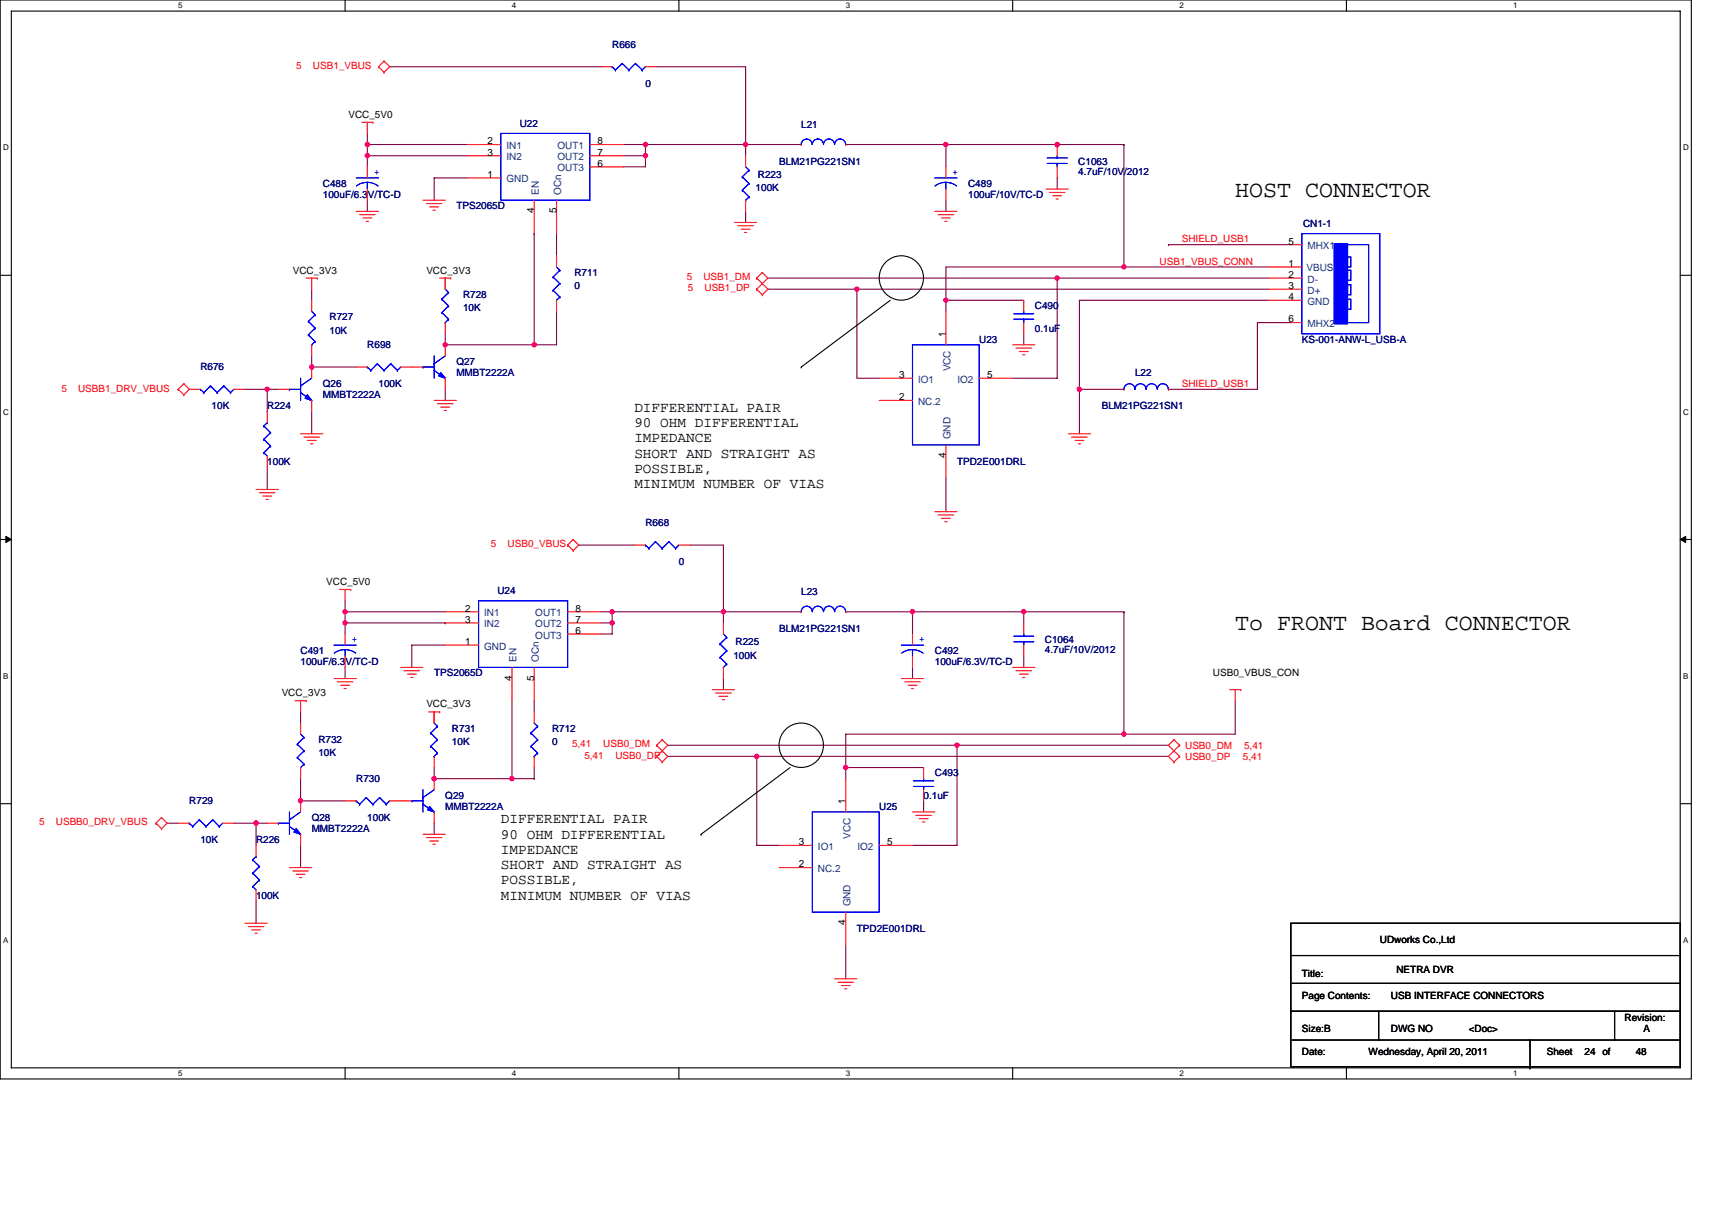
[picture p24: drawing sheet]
<svg xmlns="http://www.w3.org/2000/svg" width="297mm" height="210mm" viewBox="0 0 297 210" stroke-linecap="round" stroke-linejoin="round" font-family="sans-serif">
<defs><g id="words">
<g font-size="4">
<text x="214.3" y="34.1">HOST CONNECTOR</text>
<text x="214.3" y="109.4">To FRONT Board CONNECTOR</text>
</g>
<g font-size="2.5">
<text x="110.1" y="71.5">DIFFERENTIAL PAIR</text>
<text x="110.1" y="74.1">90 OHM DIFFERENTIAL</text>
<text x="110.1" y="76.8">IMPEDANCE</text>
<text x="110.1" y="79.4">SHORT AND STRAIGHT AS</text>
<text x="110.1" y="82">POSSIBLE,</text>
<text x="110.1" y="84.7">MINIMUM NUMBER OF VIAS</text>
<text x="86.9" y="142.9">DIFFERENTIAL PAIR</text>
<text x="86.9" y="145.5">90 OHM DIFFERENTIAL</text>
<text x="86.9" y="148.2">IMPEDANCE</text>
<text x="86.9" y="150.8">SHORT AND STRAIGHT AS</text>
<text x="86.9" y="153.5">POSSIBLE,</text>
<text x="86.9" y="156.1">MINIMUM NUMBER OF VIAS</text>
</g>
<g font-size="1.7" fill="#f00">
<text x="51.4" y="12">5</text>
<text x="54.3" y="12">USB1_VBUS</text>
<text x="201.2" y="46">USB1_VBUS_CONN</text>
<text x="205" y="42.1">SHIELD_USB1</text>
<text x="119.1" y="48.6">5</text>
<text x="119.3" y="50.6">5</text>
<text x="122" y="48.6">USB1_DM</text>
<text x="122.2" y="50.6">USB1_DP</text>
<text x="10.6" y="67.9">5</text>
<text x="13.5" y="67.9">USBB1_DRV_VBUS</text>
<text x="205" y="67.2">SHIELD_USB1</text>
<text x="85.2" y="95">5</text>
<text x="88.1" y="95">USB0_VBUS</text>
<text x="99.2" y="129.7">5,41</text>
<text x="101.4" y="131.7">5,41</text>
<text x="104.7" y="129.7">USB0_DM</text>
<text x="106.8" y="131.7">USB0_DP</text>
<text x="205.6" y="129.9">USB0_DM</text>
<text x="205.6" y="131.8">USB0_DP</text>
<text x="215.7" y="131.8">5,41</text>
<text x="215.9" y="129.9">5,41</text>
<text x="6.8" y="143.2">5</text>
<text x="9.7" y="143.2">USBB0_DRV_VBUS</text>
</g>
<g font-size="1.7" fill="#000080">
<text x="106.2" y="8.3">R666</text>
<text x="112" y="15">0</text>
<text x="90.2" y="22">U22</text>
<text x="139" y="22.2">L21</text>
<text x="135.2" y="28.6">BLM21PG221SN1</text>
<text x="187.1" y="28.6">C1063</text>
<text x="56" y="32.4">C488</text>
<text x="56" y="34.4">100uF/6.3V/TC-D</text>
<text x="131.1" y="33.2">100K</text>
<text x="131.5" y="30.9">R223</text>
<text x="168" y="32.4">C489</text>
<text x="168" y="34.4">100uF/10V/TC-D</text>
<text x="187.1" y="30.3">4.7uF/10V/2012</text>
<text x="79.2" y="36.3">TPS2065D</text>
<text x="226.1" y="39.4">CN1-1</text>
<text x="99.6" y="47.9">R711</text>
<text x="80.3" y="51.7">R728</text>
<text x="99.6" y="50.2">0</text>
<text x="179.6" y="53.7">C490</text>
<text x="57.2" y="55.6">R727</text>
<text x="57.2" y="57.9">10K</text>
<text x="80.3" y="54">10K</text>
<text x="169.9" y="59.5">U23</text>
<text x="179.6" y="57.5">0.1uF</text>
<text x="225.9" y="59.5">KS-001-ANW-L_USB-A</text>
<text x="34.8" y="64.3">R676</text>
<text x="63.7" y="60.4">R698</text>
<text x="79.2" y="63.3">Q27</text>
<text x="79.2" y="65.2">MMBT2222A</text>
<text x="196.9" y="65.2">L22</text>
<text x="36.7" y="71">10K</text>
<text x="46.4" y="71">R224</text>
<text x="56" y="67.2">Q26</text>
<text x="56" y="69.1">MMBT2222A</text>
<text x="65.7" y="67.2">100K</text>
<text x="191.2" y="71">BLM21PG221SN1</text>
<text x="46.4" y="80.7">100K</text>
<text x="166" y="80.7">TPD2E001DRL</text>
<text x="112" y="91.3">R668</text>
<text x="117.8" y="98.1">0</text>
<text x="86.3" y="103.1">U24</text>
<text x="139" y="103.3">L23</text>
<text x="52.2" y="113.5">C491</text>
<text x="127.6" y="112">R225</text>
<text x="135.2" y="109.6">BLM21PG221SN1</text>
<text x="162.2" y="113.5">C492</text>
<text x="181.3" y="111.6">C1064</text>
<text x="181.3" y="113.3">4.7uF/10V/2012</text>
<text x="52.2" y="115.4">100uF/6.3V/TC-D</text>
<text x="75.3" y="117.4">TPS2065D</text>
<text x="127.3" y="114.3">100K</text>
<text x="162.2" y="115.4">100uF/6.3V/TC-D</text>
<text x="55.2" y="128.9">R732</text>
<text x="55.2" y="131.3">10K</text>
<text x="78.4" y="127">R731</text>
<text x="78.4" y="129.3">10K</text>
<text x="95.8" y="127">R712</text>
<text x="95.8" y="129.3">0</text>
<text x="61.8" y="135.7">R730</text>
<text x="162.2" y="134.7">C493</text>
<text x="32.8" y="139.6">R729</text>
<text x="54.1" y="142.5">Q28</text>
<text x="63.7" y="142.5">100K</text>
<text x="77.3" y="138.6">Q29</text>
<text x="77.3" y="140.5">MMBT2222A</text>
<text x="152.5" y="140.5">U25</text>
<text x="160.2" y="138.6">0.1uF</text>
<text x="34.8" y="146.3">10K</text>
<text x="44.4" y="146.3">R226</text>
<text x="54.1" y="144.4">MMBT2222A</text>
<text x="44.4" y="156">100K</text>
<text x="148.7" y="161.8">TPD2E001DRL</text>
</g>
<g font-size="1.7">
<text x="60.4" y="20.5">VCC_5V0</text>
<text x="84.6" y="25.1">2</text>
<text x="84.6" y="27">3</text>
<text x="103.7" y="25.1">8</text>
<text x="103.7" y="27">7</text>
<text x="103.7" y="28.9">6</text>
<text x="84.6" y="30.9">1</text>
<text x="92.7" y="37" transform="rotate(-90 92.7 37)">4</text>
<text x="96.5" y="37" transform="rotate(-90 96.5 37)">5</text>
<text x="50.8" y="47.5">VCC_3V3</text>
<text x="74" y="47.5">VCC_3V3</text>
<text x="223.6" y="46.3">1</text>
<text x="223.6" y="42.4">5</text>
<text x="223.6" y="48.2">2</text>
<text x="223.6" y="50.2">3</text>
<text x="223.6" y="52.1">4</text>
<text x="164.1" y="58.5" transform="rotate(-90 164.1 58.5)">1</text>
<text x="223.6" y="56">6</text>
<text x="156" y="65.6">3</text>
<text x="171.3" y="65.6">5</text>
<text x="156" y="69.5">2</text>
<text x="164.1" y="79.5" transform="rotate(-90 164.1 79.5)">4</text>
<text x="56.6" y="101.5">VCC_5V0</text>
<text x="80.7" y="106.2">2</text>
<text x="99.8" y="106.2">8</text>
<text x="80.7" y="111.9">1</text>
<text x="80.7" y="108.1">3</text>
<text x="99.8" y="108.1">7</text>
<text x="99.8" y="110">6</text>
<text x="88.8" y="118.1" transform="rotate(-90 88.8 118.1)">4</text>
<text x="92.7" y="118.1" transform="rotate(-90 92.7 118.1)">5</text>
<text x="210.5" y="117.4">USB0_VBUS_CON</text>
<text x="48.9" y="120.8">VCC_3V3</text>
<text x="74" y="122.8">VCC_3V3</text>
<text x="146.7" y="139.6" transform="rotate(-90 146.7 139.6)">1</text>
<text x="138.6" y="146.7">3</text>
<text x="153.9" y="146.7">5</text>
<text x="138.6" y="150.5">2</text>
<text x="146.7" y="160.6" transform="rotate(-90 146.7 160.6)">4</text>
<text x="239.4" y="163.7">UDworks Co.,Ltd</text>
<text x="225.9" y="169.5">Title:</text>
<text x="225.9" y="173.4">Page Contents:</text>
<text x="241.3" y="173.4">USB INTERFACE CONNECTORS</text>
<text x="242.3" y="168.9">NETRA DVR</text>
<text x="225.9" y="179.1">Size:B</text>
<text x="241.3" y="179.1">DWG NO</text>
<text x="254.8" y="179.1">&lt;Doc&gt;</text>
<text x="281.9" y="177.2">Revision:</text>
<text x="285.2" y="179.1">A</text>
<text x="225.9" y="183">Date:</text>
<text x="237.5" y="183">Wednesday, April 20, 2011</text>
<text x="268.4" y="183">Sheet</text>
<text x="274.9" y="183">24 of</text>
<text x="283.8" y="183">48</text>
</g>
<g font-size="1.7" fill="#004080">
<text x="87.9" y="25.9">IN1</text>
<text x="87.9" y="27.8">IN2</text>
<text x="96.7" y="25.9">OUT1</text>
<text x="96.7" y="27.8">OUT2</text>
<text x="96.7" y="29.7">OUT3</text>
<text x="87.9" y="31.7">GND</text>
<text x="93.5" y="33.8" transform="rotate(-90 93.5 33.8)">EN</text>
<text x="97.4" y="33.8" transform="rotate(-90 97.4 33.8)">OCn</text>
<text x="226.7" y="47.1">VBUS</text>
<text x="226.9" y="43.2">MHX1</text>
<text x="226.9" y="49">D-</text>
<text x="226.9" y="51">D+</text>
<text x="226.9" y="52.9">GND</text>
<text x="226.9" y="56.8">MHX2</text>
<text x="164.9" y="64.5" transform="rotate(-90 164.9 64.5)">VCC</text>
<text x="159.3" y="66.4">IO1</text>
<text x="159.3" y="70.3">NC.2</text>
<text x="166.1" y="66.4">IO2</text>
<text x="164.9" y="76.2" transform="rotate(-90 164.9 76.2)">GND</text>
<text x="84" y="107">IN1</text>
<text x="92.9" y="107">OUT1</text>
<text x="84" y="112.7">GND</text>
<text x="84" y="108.9">IN2</text>
<text x="92.9" y="108.9">OUT2</text>
<text x="92.9" y="110.8">OUT3</text>
<text x="89.6" y="114.9" transform="rotate(-90 89.6 114.9)">EN</text>
<text x="93.5" y="114.9" transform="rotate(-90 93.5 114.9)">OCn</text>
<text x="141.9" y="147.5">IO1</text>
<text x="147.5" y="145.5" transform="rotate(-90 147.5 145.5)">VCC</text>
<text x="148.8" y="147.5">IO2</text>
<text x="141.9" y="151.3">NC.2</text>
<text x="147.5" y="157.3" transform="rotate(-90 147.5 157.3)">GND</text>
</g>
<g font-size="1.7" fill="#00f">
<text x="64.9" y="30.3">+</text>
<text x="165.3" y="30.3">+</text>
<text x="61" y="111.4">+</text>
<text x="159.5" y="111.4">+</text>
</g>
<g font-size="1.4">
<text x="30.9" y="1.5">5</text>
<text x="88.8" y="1.5">4</text>
<text x="146.7" y="1.5">3</text>
<text x="204.7" y="1.5">2</text>
<text x="262.6" y="1.5">1</text>
<text x=".5" y="26.1">D</text>
<text x="292" y="26.1">D</text>
<text x=".5" y="71.9">C</text>
<text x="292" y="71.9">C</text>
<text x=".5" y="117.8">B</text>
<text x="292" y="117.8">B</text>
<text x=".5" y="163.6">A</text>
<text x="292" y="163.6">A</text>
<text x="30.9" y="186.8">5</text>
<text x="88.8" y="186.8">4</text>
<text x="146.7" y="186.8">3</text>
<text x="204.7" y="186.8">2</text>
<text x="262.6" y="186.8">1</text>
</g>
</g></defs>
<path d="M0 0h293.5v187.2h-293.5zM2 1.9h289.5v183.4h-289.5z" fill="none" stroke="#000" stroke-width=".19"/>
<g fill="#fff">
<path d="M30.9 .2h.8v1.6h-.8z"/>
<path d="M30.9 185.5h.8v1.6h-.8z"/>
</g>
<path d="M59.9 0v1.9M59.9 185.3v1.9" fill="none" stroke="#000" stroke-width=".19"/>
<g fill="#fff">
<path d="M88.8 .2h.8v1.6h-.8z"/>
<path d="M88.8 185.5h.8v1.6h-.8z"/>
</g>
<path d="M117.8 0v1.9M117.8 185.3v1.9" fill="none" stroke="#000" stroke-width=".19"/>
<g fill="#fff">
<path d="M146.7 .2h.8v1.6h-.8z"/>
<path d="M146.7 185.5h.8v1.6h-.8z"/>
</g>
<path d="M175.7 0v1.9M175.7 185.3v1.9" fill="none" stroke="#000" stroke-width=".19"/>
<g fill="#fff">
<path d="M204.7 .2h.7v1.6h-.7z"/>
<path d="M204.7 185.5h.7v1.6h-.7z"/>
</g>
<path d="M233.6 0v1.9M233.6 185.3v1.9" fill="none" stroke="#000" stroke-width=".19"/>
<g fill="#fff">
<path d="M262.6 .2h.7v1.6h-.7z"/>
<path d="M262.6 185.5h.7v1.6h-.7z"/>
<path d="M.5 24.8h1v1.6h-1z"/>
<path d="M292 24.8h1v1.6h-1z"/>
<path d="M.5 70.7h1v1.5h-1z"/>
<path d="M292 70.7h1v1.5h-1z"/>
</g>
<path d="M0 47.8h2M291.5 47.8h2" fill="none" stroke="#000" stroke-width=".19"/>
<g fill="#fff">
<path d="M.5 116.5h.9v1.6h-.9z"/>
<path d="M292 116.5h.9v1.6h-.9z"/>
</g>
<path d="M0 93.6h2M291.5 93.6h2" fill="none" stroke="#000" stroke-width=".19"/>
<path d="M1 93.1l1 .5-1 .5zM291.5 93.6l1-.5v1z" fill="#000" stroke="#000" stroke-width=".17"/>
<g fill="#fff">
<path d="M.5 162.4h.9v1.5h-.9z"/>
<path d="M292 162.4h.9v1.5h-.9z"/>
</g>
<g fill="none" stroke="#000" stroke-width=".19">
<path d="M154.5 52.1l-15.5 11.6M139 63.7h.1M0 139.5h2M137.1 133.2l-15.5 11.6M291.5 139.5h2M121.6 144.8h.1M224 160.2h67.5v24.9h-67.5zM224 165.8h67.5M224 175.5h.1M224 175.5h67.5M224.2 170.6h67.3M239.2 175.5v5"/>
<path d="M280.1 175.5v5M224.2 180.5h67.3M265.5 185.3h.1M265.5 180.5v4.8"/>
<circle cx="156.4" cy="48.2" r="3.8"/>
<circle cx="139" cy="129.3" r="3.9"/>
</g>
<g fill="none" stroke="#800040" stroke-width=".19">
<path d="M67.6 11.6h36.7M113.9 11.6h15.5v13.5M63.7 23.2v1.9M63.7 34.7v2M63.7 25.1v3.9M63.7 25.1h.1M63.7 25.1h17.4M63.7 27h.1M63.7 27h17.4M81.1 30.9h-5.8v3.8M108.1 27h3.9M108.1 25.1h3.9"/>
<path d="M112 25.1h.1M112 27v2h-3.9M112 27h.1M112 25.1v1.9M112 25.1h17.4M129.4 36.7v1.9M129.4 25.1h9.6M129.4 25.1v1.9M146.7 25.1h17.4M164.1 25.1v3.9M164.1 34.7v2M164.1 25.1h.1"/>
<path d="M164.1 25.1h30.9M183.4 25.1h.1M183.4 30.9v1.9M195 25.1h.1M195 25.1v21.2M54.1 50.2v1.9M77.3 57.9v1.9M77.3 48.3v1.9M77.3 59.8h.1M77.3 59.8h15.4M92.7 40.5h.1M92.7 40.5v19.3"/>
<path d="M96.6 54v5.8h-3.9M96.6 40.5v3.9M133.2 48.3h50.2v17.3h-7.7M133.2 50.2h15.5M148.7 50.2h.1M148.7 50.2v15.4h3.8M148.7 50.2h71.4M164.1 52.1v1.9M164.1 52.1h.1M164.1 52.1h13.5M177.6 57.9v1.9M183.4 48.3h.1"/>
<path d="M183.4 48.3h36.7M195 46.3h.1M195 46.3h-30.9v5.8M195 46.3h25.1M202.7 42.5h.1M202.7 42.5h21.3M220.1 52.1h-32.8v15.5M224 56h-5.8v11.6h-15.5M42.5 67.6h3.9M46.4 71.4h.1M46.4 67.6h1.9M46.4 67.6v3.8"/>
<path d="M54.1 71.4v3.9M54.1 61.8v1.9M54.1 63.7h.1M54.1 63.7h7.7M77.3 67.6v1.9M187.3 67.6h7.7M187.3 67.6h.1M187.3 67.6v7.7M202.7 67.6h.1M46.4 81.1v3.8M100.4 94.6h9.7M119.7 94.6h5.8v11.6"/>
<path d="M164.1 83v5.8M59.9 108.1v1.9M59.9 115.8v2M59.9 104.2v2M59.9 106.2h17.4M59.9 106.2h.1M59.9 108.1h17.4M59.9 106.2v1.9M77.3 112h-5.8v3.8M77.3 108.1h.1M104.3 106.2h1.9M104.3 108.1h1.9"/>
<path d="M106.2 108.1v1.9h-1.9M106.2 108.1h.1M106.2 106.2h.1M106.2 106.2v1.9M106.2 106.2h19.3M125.5 117.8v1.9M125.5 106.2h.1M125.5 106.2h13.5M125.5 106.2v1.9M146.7 106.2h11.6M158.3 106.2h.1M158.3 115.8v2"/>
<path d="M158.3 106.2h19.3v1.9M158.3 106.2v3.8M177.6 106.2h.1M177.6 113.9v1.9M177.6 106.2h17.4M195 106.2v21.2h19.3v-5.8M195 106.2h.1M52.2 123.5v2M52.2 135.1v3.9M52.2 139h.1M52.2 139h7.7M75.3 133.2v1.9"/>
<path d="M75.3 123.5v2M75.3 135.1h.1M75.3 135.1h17.4M88.8 135.1h.1M88.8 121.6v13.5M92.7 121.6v1.9M92.7 135.1h.1M92.7 133.2v1.9M115.9 131.3h15.4M115.9 129.3h50.1M131.3 131.3h.1M131.3 131.3v15.4h3.9"/>
<path d="M131.3 131.3h71.4M146.7 133.2h.1M146.7 133.2h13.5M160.2 139v1.9M166 129.3h.1M166 129.3v17.4h-7.7M166 129.3h36.7M195 127.4h-48.3v7.7M29 142.9h1.9M40.6 142.9h3.8M44.4 142.9h.1M44.4 142.9v3.8"/>
<path d="M44.4 156.4v3.8M44.4 142.9h2M52.2 146.7v3.9M75.3 142.9v1.9M146.7 164.1v5.8"/>
</g>
<g fill="#f0f" stroke="#f0f" stroke-width=".19">
<circle cx="195" cy="46.3" r=".38"/>
<circle cx="129.3" cy="25.1" r=".38"/>
<circle cx="112" cy="25.1" r=".38"/>
<circle cx="183.4" cy="25.1" r=".38"/>
<circle cx="183.4" cy="48.2" r=".38"/>
<circle cx="112" cy="27" r=".38"/>
<circle cx="63.7" cy="25.1" r=".38"/>
<circle cx="63.7" cy="27" r=".38"/>
<circle cx="148.7" cy="50.2" r=".38"/>
<circle cx="187.3" cy="67.6" r=".38"/>
<circle cx="164.1" cy="52.1" r=".38"/>
<circle cx="195" cy="127.4" r=".38"/>
<circle cx="177.6" cy="106.2" r=".38"/>
<circle cx="166" cy="129.3" r=".38"/>
<circle cx="59.9" cy="108.1" r=".38"/>
<circle cx="131.3" cy="131.3" r=".38"/>
<circle cx="146.7" cy="133.2" r=".38"/>
<circle cx="125.5" cy="106.2" r=".38"/>
<circle cx="106.2" cy="108.1" r=".38"/>
<circle cx="106.2" cy="106.2" r=".38"/>
<circle cx="92.7" cy="59.8" r=".38"/>
<circle cx="46.4" cy="67.6" r=".38"/>
<circle cx="54.1" cy="63.7" r=".38"/>
<circle cx="77.2" cy="59.8" r=".38"/>
<circle cx="59.9" cy="106.2" r=".38"/>
<circle cx="44.4" cy="142.8" r=".38"/>
<circle cx="52.1" cy="139" r=".38"/>
<circle cx="75.3" cy="135.1" r=".38"/>
<circle cx="88.8" cy="135.1" r=".38"/>
<circle cx="164.1" cy="25.1" r=".38"/>
<circle cx="158.3" cy="106.2" r=".38"/>
</g>
<g fill="none" stroke="#f00" stroke-width=".19">
<path d="M65.7 11.6h.1M65.7 11.6l.9 1M66.6 12.6h.1M66.6 10.6h.1M66.6 10.6l1 1-1 1M66.6 10.6l-.9 1M104.3 11.6h1.9M112 11.6h1.9M61.8 36.7h3.9M62.4 37.3h2.7M62.8 21.2h1.9M63 37.8h1.5"/>
<path d="M63.5 38.4h.4M63.7 21.2v2M63.7 29v1.9M63.7 32.8v1.9M64.7 21.2h.1M73.4 34.7h3.9M74 35.3h2.7M74.5 35.9h1.6M75.1 36.5h.4M81.1 25.1h5.8M81.1 30.9h5.8M81.1 27h5.8"/>
<path d="M92.7 34.7v5.8M96.6 34.7v5.8M102.3 25.1h5.8M102.3 27h5.8M102.3 29h5.8M127.4 38.6h3.9M128 39.2h2.7M128.6 39.8h1.6M129.4 27v2M129.4 34.7v2M139 25.1h.1M146.7 25.1h.1"/>
<path d="M162.2 36.7h3.8M162.8 37.3h2.7M163.3 37.8h1.6M163.9 38.4h.4M164.1 29v1.9M164.1 32.8v1.9M181.5 32.8h3.9M182.1 33.4h2.7M182.6 34h1.6M183.2 34.5h.4M183.4 25.1v1.9M183.4 29v1.9"/>
<path d="M53.1 48.3h2M54.1 48.3v1.9M54.1 52.1v1.9M54.1 59.8v2M55.1 48.3h.1M76.3 48.3h1.9M77.3 48.3v1.9zM77.3 56v1.9M77.3 59.8v2M78.2 48.3h.1M96.6 44.4v1.9M96.6 52.1v1.9"/>
<path d="M129.2 40.3h.4M131.3 48.3h.1M131.3 50.2h.1M131.3 48.3l1 .9M131.3 50.2l1 1M132.3 49.2h.1M132.3 47.3h.1M132.3 51.2h.1M132.3 47.3l.9 1-.9 .9M132.3 47.3l-1 1M132.3 49.2l.9 1-.9 1M132.3 49.2l-1 1"/>
<path d="M164.1 54v5.8M175.7 59.8h3.9M177.6 52.1v1.9M177.6 56v1.9M220.1 48.3h5.8M220.1 46.3h5.8M220.1 50.2h5.8M220.1 52.1h5.8M224 42.5h1.9M224 56h1.9M30.9 67.6h.1M30.9 67.6l1 .9"/>
<path d="M31.9 68.5h.1M31.9 66.6h.1M31.9 66.6l.9 1M31.9 66.6l-1 1M32.8 67.6l-.9 .9M32.8 67.6h2M40.6 67.6h1.9M46.4 71.4v1.9M46.4 79.1v2M48.3 67.6h1.9M52.2 75.3h3.8M52.7 75.9h2.7"/>
<path d="M53.3 76.4h1.6M53.9 77h.4M54.1 63.7v1.9M54.1 69.5v1.9M61.8 63.7h1.9M69.5 63.7h3.9M75.3 69.5h3.9M75.9 70.1h2.7M76.5 70.7h1.5M77.1 71.2h.3M77.3 65.6v2M152.5 65.6h5.8"/>
<path d="M152.5 69.5h5.8M164.1 77.2v5.8M169.9 65.6h5.8M176.3 60.4h2.7M176.9 61h1.5M177.4 61.6h.4M185.4 75.3h3.8M185.9 75.9h2.7M186.5 76.4h1.6M187.1 77h.4M195 67.6h.1M202.7 67.6h.1"/>
<path d="M44.4 84.9h3.9M45 85.5h2.7M45.6 86.1h1.5M46.2 86.7h.4M98.5 94.6h.1M98.5 94.6l1 .9M99.5 95.5h.1M99.5 93.6h.1M99.5 93.6l.9 1-.9 .9M99.5 93.6l-1 1M110.1 94.6h1.9M117.8 94.6h1.9"/>
<path d="M162.2 88.8h3.8M162.8 89.4h2.7M163.3 90h1.6M163.9 90.5h.4M58 117.8h3.8M58.5 118.3h2.7M58.9 102.3h2M59.1 118.9h1.5M59.7 119.5h.4M59.9 102.3v1.9M59.9 110v2M59.9 113.9v1.9"/>
<path d="M60.9 102.3h.1M69.5 115.8h3.9M70.1 116.4h2.7M70.7 117h1.5M71.3 117.6h.3M77.3 106.2h5.7M77.3 112h5.7M77.3 108.1h5.7M88.8 115.8v5.8M92.7 115.8v5.8M98.5 106.2h5.8M98.5 108.1h5.8"/>
<path d="M98.5 110h5.8M123.6 119.7h3.8M125.5 108.1v1.9M125.5 115.8v2M139 106.2h.1M146.7 106.2h.1M156.4 117.8h3.8M157 118.3h2.7M157.6 118.9h1.5M158.1 119.5h.4M158.3 110v2M158.3 113.9v1.9"/>
<path d="M175.7 115.8h3.9M176.3 116.4h2.7M176.9 117h1.5M177.4 117.6h.4M177.6 108.1v1.9M177.6 112v1.9M213.3 119.7h2M214.3 119.7v1.9M215.3 119.7h.1M51.2 121.6h1.9M52.2 121.6v1.9M52.2 125.5v1.9"/>
<path d="M52.2 133.2v1.9M52.2 139v1.9M53.1 121.6h.1M59.9 139h1.9M67.6 139h3.9M74.4 123.5h1.9M75.3 123.5v2zM75.3 131.3v1.9M75.3 135.1v2M76.3 123.5h.1M92.7 123.5v2M92.7 131.3v1.9"/>
<path d="M113.9 131.3h.1M113.9 129.3h.1M113.9 131.3l1 .9M113.9 129.3l1 1M114.9 132.2h.1M114.9 130.3h.1M114.9 128.4h.1M114.9 130.3l1 1-1 .9M114.9 128.4l1 .9-2 2M114.9 128.4l-1 .9M124.2 120.3h2.7M124.7 120.8h1.6"/>
<path d="M125.3 121.4h.4M146.7 135.1v5.8M160.2 133.2v1.9M160.2 137.1v1.9M203.7 128.4h.1M203.7 130.3h.1M203.7 132.2h.1M203.7 128.4l-1 .9 1 1M203.7 128.4l1 .9M203.7 130.3l1 1M204.7 129.3h.1M204.7 131.3h.1"/>
<path d="M204.7 129.3l-2 2 1 .9M204.7 131.3l-1 .9M27.1 142.9h.1M27.1 142.9l.9 .9M28 143.8h.1M28 141.9h.1M28 141.9l1 1-1 .9M28 141.9l-.9 1M30.9 142.9h1.9M38.6 142.9h2M44.4 146.7v1.9M44.4 154.4v2"/>
<path d="M46.4 142.9h1.9M50.2 150.6h3.9M50.8 151.2h2.7M51.4 151.7h1.5M52 152.3h.3M52.2 144.8v1.9M73.4 144.8h3.9M74 145.4h2.7M74.5 145.9h1.6M75.1 146.5h.4M75.3 140.9v2M135.2 146.7h5.7"/>
<path d="M135.2 150.6h5.7M146.7 158.3v5.8M152.5 146.7h5.8M158.3 140.9h3.9M158.9 141.5h2.7M159.5 142.1h1.5M160.1 142.6h.4M42.5 160.2h3.9M43.1 160.8h2.7M43.7 161.4h1.5M44.2 161.9h.4M144.8 169.9h3.9"/>
<path d="M145.4 170.5h2.7M146 171h1.5M146.6 171.6h.3"/>
</g>
<g fill="none" stroke="#00f" stroke-width=".19">
<path d="M106.2 11.6h.1M106.2 11.6l.6 .5M106.8 12.1h.1M107.9 11h.1M107.9 11l1.2 1.1M107.9 11l-1.1 1.1M109.1 12.1h.1M110.3 11h.1M110.3 11l1.1 1.1M110.3 11l-1.2 1.1M111.4 12.1h.1M112 11.6l-.6 .5"/>
<path d="M61.8 30.9h3.9M63.7 31.6l1.2 .3 .7 .4M63.7 31.6l-1.2 .3-.7 .4M63.7 31.6v1.2M86.9 23.2h15.4v11.5h-15.4zM128.8 30.7h.1M128.8 33h.1M128.8 30.7l1.2 1.2M128.8 33l1.2 1.2M129.4 34.7h.1M129.4 29l.6 .5M130 29.5h.1"/>
<path d="M130 31.9h.1M130 34.2h.1M130 29.5l-1.2 1.2M130 31.9l-1.2 1.1M130 34.2l-.6 .5M139 25.1a.96 .96 0 0 1 1-1 .96 .96 0 0 1 .9 1 .97 .97 0 0 1 1-1 .97 .97 0 0 1 1 1 .95 .95 0 0 1 .9-1 .95 .95 0 0 1 1 1M144.8 25.1a.95 .95 0 0 1 1-1 .95 .95 0 0 1 .9 1M162.2 30.9h3.8M162.2 32.3a3.1 3.1 0 0 1 3.8 0M164.1 31.6v1.2M181.7 28.4h3.5M181.7 27.4h3.5"/>
<path d="M183.4 27v.4M183.4 28.4h.1M183.4 28.4v.6M53.5 55.8h.1M53.5 58.1h.1M53.5 55.8l1.2 1.1M53.5 58.1l1.2 1.2M54.1 59.8h.1M54.1 54l.6 .6M54.7 54.6h.1M54.7 56.9h.1M54.7 59.3h.1"/>
<path d="M54.7 54.6l-1.2 1.2M54.7 56.9l-1.2 1.2M54.7 59.3l-.6 .5M76.7 51.9h.1M76.7 54.3h.1M76.7 51.9l1.1 1.2M76.7 54.3l1.1 1.1M77.3 56h.1M77.3 50.2l.5 .6M77.8 50.8h.1M77.8 53.1h.1M77.8 55.4h.1"/>
<path d="M77.8 53.1l-1.1 1.2M77.8 50.8l-1.1 1.1M77.8 55.4l-.5 .6M96 48.1h.1M96 50.4h.1M96 48.1l1.1 1.1M96 50.4l1.1 1.1M96.6 52.1h.1M96.6 46.3l.5 .6M97.1 46.9h.1M97.1 49.2h.1M97.1 51.5h.1"/>
<path d="M97.1 46.9l-1.1 1.2M97.1 49.2l-1.1 1.2M97.1 51.5l-.5 .6M158.3 59.8h11.6v17.4h-11.6zM175.9 55.4h3.5M175.9 54.4h3.5M177.6 54v.4M177.6 55.4h.1M177.6 55.4v.6M225.9 40.5h13.5v17.4h-13.5zM233.6 44.4v7.7M233.6 42.5h3.9v13.5h-3.9"/>
<path d="M233.6 42.5h.1M233.8 44.6h.6v1.7h-.6zM233.8 46.9h.6v1.7h-.6zM233.8 49.4h.6v1.8h-.6zM233.8 51.9h.6v1.8h-.6zM34.8 67.6h.1M34.8 67.6l.6 .5M35.4 68.1h.1M36.5 67h.1M36.5 67l1.2 1.1M36.5 67l-1.1 1.1M37.7 68.1h.1"/>
<path d="M38.8 67h.1M38.8 67l1.2 1.1M38.8 67l-1.1 1.1M40 68.1h.1M40.6 67.6l-.6 .5M45.8 78.6h.1M45.8 76.2h.1M45.8 73.9h.1M45.8 76.2l1.1 1.2M45.8 78.6l.6 .5M45.8 73.9l1.1 1.2M46.4 73.3h.1"/>
<path d="M46.4 73.3l-.6 .6M46.9 77.4h.1M46.9 75.1h.1M46.9 77.4l-1.1 1.2M46.9 75.1l-1.1 1.1M50.2 67.6h.1M50.2 67.6h2M52.2 67h.1M52.2 65.6v3.9M52.2 68.1l1.9 1.4M54.1 69.5h.1M54.1 65.6l-1.9 1.4"/>
<path d="M63.7 63.7h.1M63.7 63.7l.6 .6M64.3 64.3h.1M65.5 63.1h.1M65.5 63.1l1.1 1.2M65.5 63.1l-1.2 1.2M66.6 64.3h.1M67.8 63.1h.1M67.8 63.1l1.2 1.2M67.8 63.1l-1.2 1.2M69 64.3h.1M69.5 63.7l-.5 .6"/>
<path d="M73.4 63.7h.1M73.4 63.7h1.9M75.3 63.1h.1M75.3 61.8v3.8M75.3 64.3l2 1.3M77.3 65.6h.1M77.3 61.8l-2 1.3M195 67.5a.96 .96 0 0 1 1-.9 .96 .96 0 0 1 .9 .9 .95 .95 0 0 1 1-.9 .95 .95 0 0 1 .9 .9M198.9 67.5a.97 .97 0 0 1 .9-.9 .97 .97 0 0 1 1 .9 .95 .95 0 0 1 1-.9 .95 .95 0 0 1 .9 .9M112 94.6h.1M112 94.6l.6 .6M112.6 95.2h.1"/>
<path d="M113.7 94h.1M113.7 94l1.2 1.2M113.7 94l-1.1 1.2M114.9 95.2h.1M116.1 94h.1M116.1 94l1.1 1.2M116.1 94l-1.2 1.2M117.2 95.2h.1M117.8 94.6l-.6 .6M58 112h3.8M59.9 112.7l1.1 .3 .7 .3M59.9 112.7l-1.2 .3-.7 .3"/>
<path d="M59.9 112.7v1.2M83 104.2h15.5v11.6h-15.5zM124.9 111.8h.1M124.9 114.1h.1M124.9 111.8l1.2 1.1M124.9 114.1l1.2 1.1M125.5 115.8h.1M125.5 110l.6 .6M126.1 110.6h.1M126.1 112.9h.1M126.1 115.2h.1M126.1 110.6l-1.2 1.2"/>
<path d="M126.1 112.9l-1.2 1.2M126.1 115.2l-.6 .6M139 106.2a.96 .96 0 0 1 1-1 .96 .96 0 0 1 .9 1 .97 .97 0 0 1 1-1 .97 .97 0 0 1 1 1 .95 .95 0 0 1 .9-1 .95 .95 0 0 1 1 1M144.8 106.2a.95 .95 0 0 1 1-1 .95 .95 0 0 1 .9 1M156.4 112h3.8M158.3 112.7l1.2 .3 .7 .3M158.3 112.7l-1.2 .3-.7 .3M158.3 112.7v1.2M175.9 111.4h3.5M175.9 110.4h3.5M177.6 110v.4M177.6 111.4h.1"/>
<path d="M177.6 111.4v.6M51.6 129.1h.1M51.6 131.5h.1M51.6 129.1l1.1 1.2M51.6 131.5l1.1 1.1M52.2 133.2h.1M52.2 127.4l.5 .6M52.7 128h.1M52.7 130.3h.1M52.7 132.6h.1M52.7 128l-1.1 1.1M52.7 130.3l-1.1 1.2"/>
<path d="M52.7 132.6l-.5 .6M61.8 139h.1M61.8 139l.6 .6M62.4 139.6h.1M63.5 138.4h.1M63.5 138.4l1.2 1.2M63.5 138.4l-1.1 1.2M64.7 139.6h.1M65.9 138.4h.1M65.9 138.4l1.1 1.2M65.9 138.4l-1.2 1.2M67 139.6h.1"/>
<path d="M67.6 139l-.6 .6M71.5 139h.1M71.5 139h1.9M73.4 138.4h.1M73.4 137.1v3.8M73.4 139.6l1.9 1.3M74.7 127.2h.1M74.7 129.5h.1M74.7 127.2l1.2 1.2M74.7 129.5l1.2 1.2M75.3 131.3h.1M75.3 137.1l-1.9 1.3"/>
<path d="M75.3 125.5l.6 .5M75.9 126h.1M75.9 128.4h.1M75.9 130.7h.1M75.9 126l-1.2 1.2M75.9 128.4l-1.2 1.1M75.9 130.7l-.6 .6M92.1 127.2h.1M92.1 129.5h.1M92.1 127.2l1.2 1.2M92.1 129.5l1.2 1.2M92.7 131.3h.1"/>
<path d="M92.7 125.5l.6 .5M93.3 126h.1M93.3 128.4h.1M93.3 130.7h.1M93.3 126l-1.2 1.2M93.3 128.4l-1.2 1.1M93.3 130.7l-.6 .6M158.5 136.5h3.5M158.5 135.5h3.5M160.2 135.1v.4M160.2 136.5h.1M160.2 136.5v.6"/>
<path d="M32.8 142.9h.1M32.8 142.9l.6 .5M33.4 143.4h.1M34.6 142.3h.1M34.6 142.3l1.1 1.1M34.6 142.3l-1.2 1.1M35.7 143.4h.1M36.9 142.3h.1M36.9 142.3l1.2 1.1M36.9 142.3l-1.2 1.1M38.1 143.4h.1M38.6 142.9l-.5 .5"/>
<path d="M43.9 153.8h.1M43.9 151.5h.1M43.9 149.2h.1M43.9 153.8l.5 .6M43.9 151.5l1.1 1.2M43.9 149.2l1.1 1.2M44.4 148.6h.1M44.4 148.6l-.5 .6M45 152.7h.1M45 150.4h.1M45 152.7l-1.1 1.1M45 150.4l-1.1 1.1"/>
<path d="M48.3 142.9h.1M48.3 142.9h1.9M50.2 142.3h.1M50.2 140.9v3.9M50.2 143.4l2 1.4M52.2 144.8h.1M52.2 140.9l-2 1.4M75.3 140.9h.1M140.9 140.9h11.6v17.4h-11.6z"/>
</g>
<g fill="#00f" stroke="#00f" stroke-width=".57">
<path d="M231.7 42.5v13.5h1.9v-13.5z" fill-rule="evenodd"/>
<path d="M231.7 42.5v13.5h1.9v-13.5z" fill-rule="evenodd"/>
</g>
<g fill="#00f" stroke="#00f" stroke-width=".19">
<path d="M53.3 68.5l.8 1-1.2-.4z" fill-rule="evenodd"/>
<path d="M53.3 68.5l.8 1-1.2-.4z" fill-rule="evenodd"/>
<path d="M76.5 64.7l.8 .9-1.2-.4z" fill-rule="evenodd"/>
<path d="M76.5 64.7l.8 .9-1.2-.4z" fill-rule="evenodd"/>
<path d="M51.4 143.8l.8 1-1.2-.4z" fill-rule="evenodd"/>
<path d="M51.4 143.8l.8 1-1.2-.4z" fill-rule="evenodd"/>
<path d="M74.5 140l.8 .9-1.1-.4z" fill-rule="evenodd"/>
<path d="M74.5 140l.8 .9-1.1-.4z" fill-rule="evenodd"/>
</g>
<use href="#words"/>
</svg>
